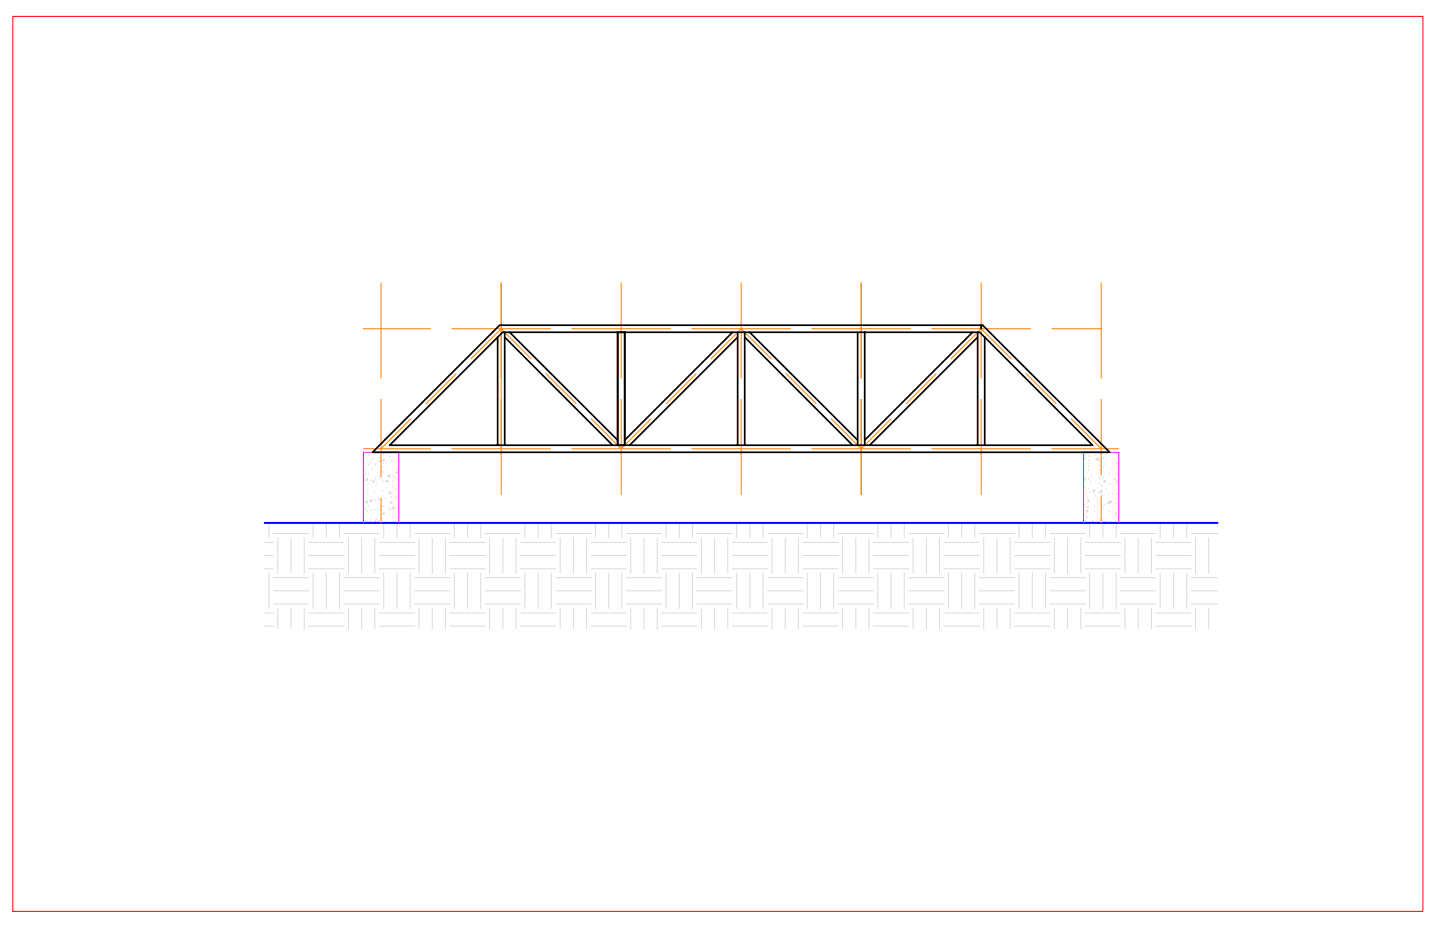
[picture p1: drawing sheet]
<svg xmlns="http://www.w3.org/2000/svg" width="432mm" height="279mm" viewBox="0 0 432 279" stroke-linecap="round" stroke-linejoin="round" font-family="sans-serif">
<!-- layer: Hatch -->
<g fill="none" stroke="#dbdbdb" stroke-width=".3">
<path d="M80.6 156.8v4.4M82 159.9h10.5M93.9 156.8v4.4M97.8 156.8v4.4M101.8 156.8v4.4M103.1 159.9h10.6M115.1 156.8v4.4M119 156.8v4.4M123 156.8v4.4M124.3 159.9h10.6M136.2 156.8v4.4M140.2 156.8v4.4"/>
<path d="M144.1 156.8v4.4M145.5 159.9h10.6M157.4 156.8v4.4M161.4 156.8v4.4M165.3 156.8v4.4M166.7 159.9h10.5M178.6 156.8v4.4M182.5 156.8v4.4M186.5 156.8v4.4M187.8 159.9h10.6M199.7 156.8v4.4M203.7 156.8v4.4"/>
<path d="M207.6 156.8v4.4M209 159.9h10.6M220.9 156.8v4.4M224.9 156.8v4.4M228.8 156.8v4.4M230.2 159.9h10.5M242.1 156.8v4.4M246 156.8v4.4M250 156.8v4.4M251.3 159.9h10.6M263.2 156.8v4.4M267.2 156.8v4.4"/>
<path d="M271.1 156.8v4.4M272.5 159.9h10.6M284.4 156.8v4.4M288.4 156.8v4.4M292.3 156.8v4.4M293.7 159.9h10.5M305.6 156.8v4.4M309.5 156.8v4.4M313.5 156.8v4.4M314.8 159.9h10.6M326.7 156.8v4.4M330.7 156.8v4.4"/>
<path d="M334.7 156.8v4.4M336 159.9h10.6M347.9 156.8v4.4M351.9 156.8v4.4M355.9 156.8v4.4M357.2 159.9h7.9M79.3 170.5h2.7M79.3 166.5h2.7M79.3 162.6h2.7M80.6 171.8v10.6M82 177.1h10.5M82 173.2h10.5"/>
<path d="M83.3 161.2v10.6M87.2 161.2v10.6M91.2 161.2v10.6M92.5 170.5h10.6M92.5 166.5h10.6M92.5 162.6h10.6M93.9 171.8v10.6M97.8 171.8v10.6M101.8 171.8v10.6M103.1 177.1h10.6M103.1 173.2h10.6M104.5 161.2v10.6"/>
<path d="M108.5 161.2v10.6M112.4 161.2v10.6M113.7 170.5h10.6M113.7 166.5h10.6M113.7 162.6h10.6M115.1 171.8v10.6M119 171.8v10.6M123 171.8v10.6M124.3 177.1h10.6M124.3 173.2h10.6M125.6 161.2v10.6M129.6 161.2v10.6"/>
<path d="M133.6 161.2v10.6M134.9 170.5h10.6M134.9 166.5h10.6M134.9 162.6h10.6M136.2 171.8v10.6M140.2 171.8v10.6M144.1 171.8v10.6M145.5 177.1h10.6M145.5 173.2h10.6M146.8 161.2v10.6M150.8 161.2v10.6M154.7 161.2v10.6"/>
<path d="M156.1 170.5h10.6M156.1 166.5h10.6M156.1 162.6h10.6M157.4 171.8v10.6M161.4 171.8v10.6M165.3 171.8v10.6M166.7 177.1h10.5M166.7 173.2h10.5M168 161.2v10.6M172 161.2v10.6M175.9 161.2v10.6M177.2 170.5h10.6"/>
<path d="M177.2 166.5h10.6M177.2 162.6h10.6M178.6 171.8v10.6M182.5 171.8v10.6M186.5 171.8v10.6M187.8 177.1h10.6M187.8 173.2h10.6M189.1 161.2v10.6M193.1 161.2v10.6M197.1 161.2v10.6M198.4 170.5h10.6M198.4 166.5h10.6"/>
<path d="M198.4 162.6h10.6M199.7 171.8v10.6M203.7 171.8v10.6M207.6 171.8v10.6M209 177.1h10.6M209 173.2h10.6M210.3 161.2v10.6M214.3 161.2v10.6M218.2 161.2v10.6M219.6 170.5h10.6M219.6 166.5h10.6M219.6 162.6h10.6"/>
<path d="M220.9 171.8v10.6M224.9 171.8v10.6M228.8 171.8v10.6M230.2 177.1h10.5M230.2 173.2h10.5M231.5 161.2v10.6M235.5 161.2v10.6M239.4 161.2v10.6M240.7 170.5h10.6M240.7 166.5h10.6M240.7 162.6h10.6M242.1 171.8v10.6"/>
<path d="M246 171.8v10.6M250 171.8v10.6M251.3 177.1h10.6M251.3 173.2h10.6M252.6 161.2v10.6M256.6 161.2v10.6M260.6 161.2v10.6M261.9 170.5h10.6M261.9 166.5h10.6M261.9 162.6h10.6M263.2 171.8v10.6M267.2 171.8v10.6"/>
<path d="M271.1 171.8v10.6M272.5 177.1h10.6M272.5 173.2h10.6M273.8 161.2v10.6M277.8 161.2v10.6M281.7 161.2v10.6M283.1 170.5h10.6M283.1 166.5h10.6M283.1 162.6h10.6M284.4 171.8v10.6M288.4 171.8v10.6M292.3 171.8v10.6"/>
<path d="M293.7 177.1h10.5M293.7 173.2h10.5M295 161.2v10.6M299 161.2v10.6M302.9 161.2v10.6M304.2 170.5h10.6M304.2 166.5h10.6M304.2 162.6h10.6M305.6 171.8v10.6M309.5 171.8v10.6M313.5 171.8v10.6M314.8 177.1h10.6"/>
<path d="M314.8 173.2h10.6M316.1 161.2v10.6M320.1 161.2v10.6M324.1 161.2v10.6M325.4 170.5h10.6M325.4 166.5h10.6M325.4 162.6h10.6M326.7 171.8v10.6M330.7 171.8v10.6M334.7 171.8v10.6M336 177.1h10.6M336 173.2h10.6"/>
<path d="M337.3 161.2v10.6M341.3 161.2v10.6M345.3 161.2v10.6M346.6 170.5h10.6M346.6 166.5h10.6M346.6 162.6h10.6M347.9 171.8v10.6M351.9 171.8v10.6M355.9 171.8v10.6M357.2 177.1h7.9M357.2 173.2h7.9M358.5 161.2v10.6"/>
<path d="M362.5 161.2v10.6M79.3 187.7h2.7M79.3 183.8h2.7M82 181.1h10.5M83.3 182.4v6.1M87.2 182.4v6.1M91.2 182.4v6.1M92.5 187.7h10.6M92.5 183.8h10.6M103.1 181.1h10.6M104.5 182.4v6.1M108.5 182.4v6.1"/>
<path d="M112.4 182.4v6.1M113.7 187.7h10.6M113.7 183.8h10.6M124.3 181.1h10.6M125.6 182.4v6.1M129.6 182.4v6.1M133.6 182.4v6.1M134.9 187.7h10.6M134.9 183.8h10.6M145.5 181.1h10.6M146.8 182.4v6.1M150.8 182.4v6.1"/>
<path d="M154.7 182.4v6.1M156.1 187.7h10.6M156.1 183.8h10.6M166.7 181.1h10.5M168 182.4v6.1M172 182.4v6.1M175.9 182.4v6.1M177.2 187.7h10.6M177.2 183.8h10.6M187.8 181.1h10.6M189.1 182.4v6.1M193.1 182.4v6.1"/>
<path d="M197.1 182.4v6.1M198.4 187.7h10.6M198.4 183.8h10.6M209 181.1h10.6M210.3 182.4v6.1M214.3 182.4v6.1M218.2 182.4v6.1M219.6 187.7h10.6M219.6 183.8h10.6M230.2 181.1h10.5M231.5 182.4v6.1M235.5 182.4v6.1"/>
<path d="M239.4 182.4v6.1M240.7 187.7h10.6M240.7 183.8h10.6M251.3 181.1h10.6M252.6 182.4v6.1M256.6 182.4v6.1M260.6 182.4v6.1M261.9 187.7h10.6M261.9 183.8h10.6M272.5 181.1h10.6M273.8 182.4v6.1M277.8 182.4v6.1"/>
<path d="M281.7 182.4v6.1M283.1 187.7h10.6M283.1 183.8h10.6M293.7 181.1h10.5M295 182.4v6.1M299 182.4v6.1M302.9 182.4v6.1M304.2 187.7h10.6M304.2 183.8h10.6M314.8 181.1h10.6M316.1 182.4v6.1M320.1 182.4v6.1"/>
<path d="M324.1 182.4v6.1M325.4 187.7h10.6M325.4 183.8h10.6M336 181.1h10.6M337.3 182.4v6.1M341.3 182.4v6.1M345.3 182.4v6.1M346.6 187.7h10.6M346.6 183.8h10.6M357.2 181.1h7.9M358.5 182.4v6.1M362.5 182.4v6.1"/>
</g>
<!-- layer: Foundation -->
<g fill="none" stroke="#dbdbdb" stroke-width=".3">
<path d="M109 137.1l.1 .5h-.1M110.6 139.4h.1M110.7 136.6h.1M111 138.7h.1M111.7 137.7h.1M112.5 139.4h.1M113.7 138.2l.6-.2-.2 .5zM113.8 137.4h.1M114.9 138.8h.1M115.1 136h.1M115.1 137.6l.1 .5-.5-.1zM115.5 138.9h.1"/>
<path d="M117 137h.1M117.5 138.5h.1M119 135.7h.1M119.3 138.3h.1M324.9 137.4l.4-.2-.2 .6-.2-.2M325.8 135.7h.1M326.3 139.9h.1M326.5 136.9h.1M326.6 138.1h.1M326.8 139h.1M326.8 136.9h.1M328.6 136.6h.1"/>
<path d="M329.3 137.2l.1 .8-.8-.1zM329.6 139.5h.1M330 139.9h.1M330.2 137.6l.1 .5h-.5zM330.2 135.8h.1M331 137.5h.1M331.3 139.2h.1M331.7 136.1h.1M331.8 136.1h.1M334.8 136.1h.1M334.9 138.8h.1M335 139h.1"/>
<path d="M335.2 139.7h.1M335.3 136.9h.1M109 150.7v.5M109 156.3h.1M109.3 144.1h.1M109.4 143h.1M109.5 141.1h.1M109.6 142.1h.1M109.6 152.8h.1M109.6 150.5l.6-.2-.2 .5zM110 156.3h.1M110.1 153.5h.1"/>
<path d="M110.2 150.7h.1M110.2 143.4l.1 .5h-.5zM110.3 147.9h.1M110.3 147h.1M110.4 145h.1M110.5 142.2h.1M110.6 151.8h.1M111.1 156h.1M111.2 144.1h.1M111.2 153h.1M111.4 149.8l.1 .5h-.5zM111.6 140.8h.1"/>
<path d="M111.6 144.4l.6-.3-.1 .6zM112.2 147.5h.1M112.4 153h.1M112.5 150.1h.1M112.6 156.2v.5l-.5-.1zM112.6 143.7h.1M112.8 155.7h.1M112.9 145h.1M113.3 152.7h.1M113.4 156.3h.1M113.5 149.6h.1M113.9 143.2h.1"/>
<path d="M114.3 155.6h.1M114.3 155.7h.1M114.4 152.9h.1M114.5 151.9h.1M114.6 150.1h.1M114.6 141.2h.1M114.6 147.3h.1M114.6 153.9l.6-.2-.1 .5zM114.8 144.4h.1M114.8 140.3h.1M114.9 141.6h.1M115.1 152h.1"/>
<path d="M115.6 149.4h.1M115.7 146.3h.1M115.7 144.4h.1M116.3 143.9l.1 .6-.5-.1zM116.5 152.3h.1M116.7 147.7h.1M116.7 147.8l.6-.2-.2 .5zM116.9 142.2l.1 .8-.8-.2zM116.9 153.2h.1M117.4 149.2h.1M117.4 150.3l.2 .5h-.5zM117.8 144.2h.1"/>
<path d="M117.8 154.9h.1M117.8 146.1h.1M117.9 143h.1M117.9 156.5h.1M118 151.8l.1 .8-.8-.1zM118.4 143.4h.1M118.6 155.2h.1M118.6 156.7v.1M118.7 152.4h.1M118.7 141.6l.6-.2-.1 .5zM118.8 149h.1M118.8 149.6h.1"/>
<path d="M118.9 146.7h.1M119 143.9h.1M119.1 141.1h.1M119.5 140.4h.1M119.5 151.1h.1M325.1 140.7h.1M325.1 151.5h.1M325.1 146.2h.1M325.2 143.3h.1M325.3 143.4l.1 .6-.5-.1zM325.6 153.2l.6-.2-.1 .5zM325.9 155.2h.1"/>
<path d="M325.9 155h.1M326.1 152.2h.1M326.1 149.4h.1M326.3 146.6h.1M326.3 143.7h.1M326.3 152.2h.1M326.4 140.9h.1M326.5 149.8l.1 .5h-.5zM326.8 147.7h.1M326.9 144.5h.1M327.3 142.8h.1M327.7 156.2v.5h-.5z"/>
<path d="M327.7 147l.6-.2-.2 .5zM328 147.9h.1M328.1 151.8h.1M328.1 153.3h.1M328.2 148.8h.1M329.1 154.8h.1M329.2 156.7h.1M329.6 143.6h.1M329.6 155.7h.1M329.7 144.9h.1M329.7 140.9l.6-.2-.1 .5zM330 150.6h.1"/>
<path d="M330.3 154.3h.1M330.3 148.5h.1M330.4 146.9l.1 .8-.8-.2zM330.5 151.6h.1M330.5 145.5h.1M330.5 148.7h.1M330.6 145.9h.1M330.8 143.1h.1M330.8 140.3h.1M330.8 152.4h.1M330.9 156.8l-.2-.2 .6-.3-.2 .5M331.3 156.8l.2-.3v.3"/>
<path d="M331.3 151.4h.1M331.4 144l.1 .5-.5-.1zM331.5 144.7h.1M331.7 146.8h.1M332.5 148h.1M332.6 145.2h.1M332.6 150.3l.1 .6-.6-.1zM332.7 153.5h.1M332.7 142.1h.1M332.7 150.5l.6-.3-.1 .5zM333.5 148.1h.1M333.7 156.7v.1"/>
<path d="M334.2 143.7h.1M334.4 154.1h.1M334.6 156.6h.1M334.6 144.1h.1M334.6 154.8h.1M334.7 153.8h.1M334.8 151h.1M334.8 141.9h.1M334.8 144.3l.6-.2-.2 .5zM334.9 148.1h.1M334.9 149.8h.1M335 145.3h.1"/>
<path d="M335.1 142.5h.1M335.4 152.6h.1"/>
</g>
<!-- layer: Terrain -->
<path d="M79.3 156.8h285.8" fill="none" stroke="#00f" stroke-width=".59"/>
<!-- layer: Foundation -->
<path d="M109 156.8v-21.2h10.6v21.2M324.9 156.8v-21.2h10.6v21.2" fill="none" stroke="#f0f" stroke-width=".3"/>
<!-- layer: Axis -->
<g fill="none" stroke="#ff7f00" stroke-width=".3">
<path d="M109 98.6h5.3v14.8M114.3 84.8v13.8h14.8M135.5 98.6h14.8l-9 9M165.1 98.6h-14.8l9 9M171.5 98.6h29.6M186.3 84.8v28.6M207.4 98.6h14.9l-9.1 9M222.3 84.8v28.6M237.1 98.6h-14.8l9 9M243.4 98.6h29.7M258.2 84.8v28.6M279.4 98.6h14.8l-9 9"/>
<path d="M294.2 84.8v28.6M309 98.6h-14.8l9 9M315.4 98.6h14.8M330.2 84.8v28.6M114.3 119.7v14.8M136.8 112.1l-9 8.9M150.3 113.4v-28.6v49.7h-14.8M150.3 119.7v14.8h14.8M163.7 112.1l9.1 8.9M186.3 119.7v28.6M208.7 112.1l-8.9 8.9M222.3 119.7v14.8h-14.9"/>
<path d="M235.8 112.1l8.9 8.9M258.2 119.7v28.6M280.7 112.1l-9 8.9M294.2 119.7v14.8h14.8M307.7 112.1l9 8.9M330.2 119.7v22.8M109 134.5h5.3v8.5M123.3 125.5l-9 9h14.8M150.3 134.5v13.8M177.2 125.5l9.1 9h-14.8M195.2 125.5l-8.9 9h14.8M237.1 134.5h-14.8v13.8"/>
<path d="M249.2 125.5l9 9h-14.8M267.3 125.5l-9.1 9h14.9M279.4 134.5h14.8v13.8M321.2 125.5l9 9h-14.8M330.2 134.5h5.3M114.3 149.4v7.4M330.2 148.8v8"/>
</g>
<!-- layer: Bridge -->
<g fill="none" stroke="#000" stroke-width=".51">
<path d="M151.3 99.6h-.6l-1.5 1.5M152.8 99.6l32.4 32.4M185.2 99.6h2.1v33.9h-2.1zM185.2 99.6h-33.9v33.9h33.9M187.3 99.6v33.9h33.9v-33.9h-36v33.9h2.1M219.7 99.6l-32.4 32.4M221.2 99.6h2.1M224.8 99.6l32.4 32.4M257.2 99.6h-33.9v33.9h33.9M257.2 99.6h2.1v33.9h-2.1zM259.3 99.6h33.9v33.9h-33.9M291.6 99.6l-32.3 32.4"/>
<path d="M293.2 99.6h.6l1.5 1.5M294.2 97.5h-144.4l-38.1 38.1h221l-38.1-38.1h-.4v1.1M151.3 101.1l32.4 32.4M221.2 101.1l-32.4 32.4M223.3 101.1l32.4 32.4M293.2 101.1l-32.4 32.4M295.3 101.1l32.3 32.4h-34.4M295.3 101.1v32.4M149.2 133.5v-32.4l-32.4 32.4h34.5M221.2 133.5h2.1"/>
</g>
<!-- layer: Viewport -->
<path d="M3.9 4.9h422.8v268.3h-422.8z" fill="none" stroke="#f00" stroke-width=".3"/>
</svg>
